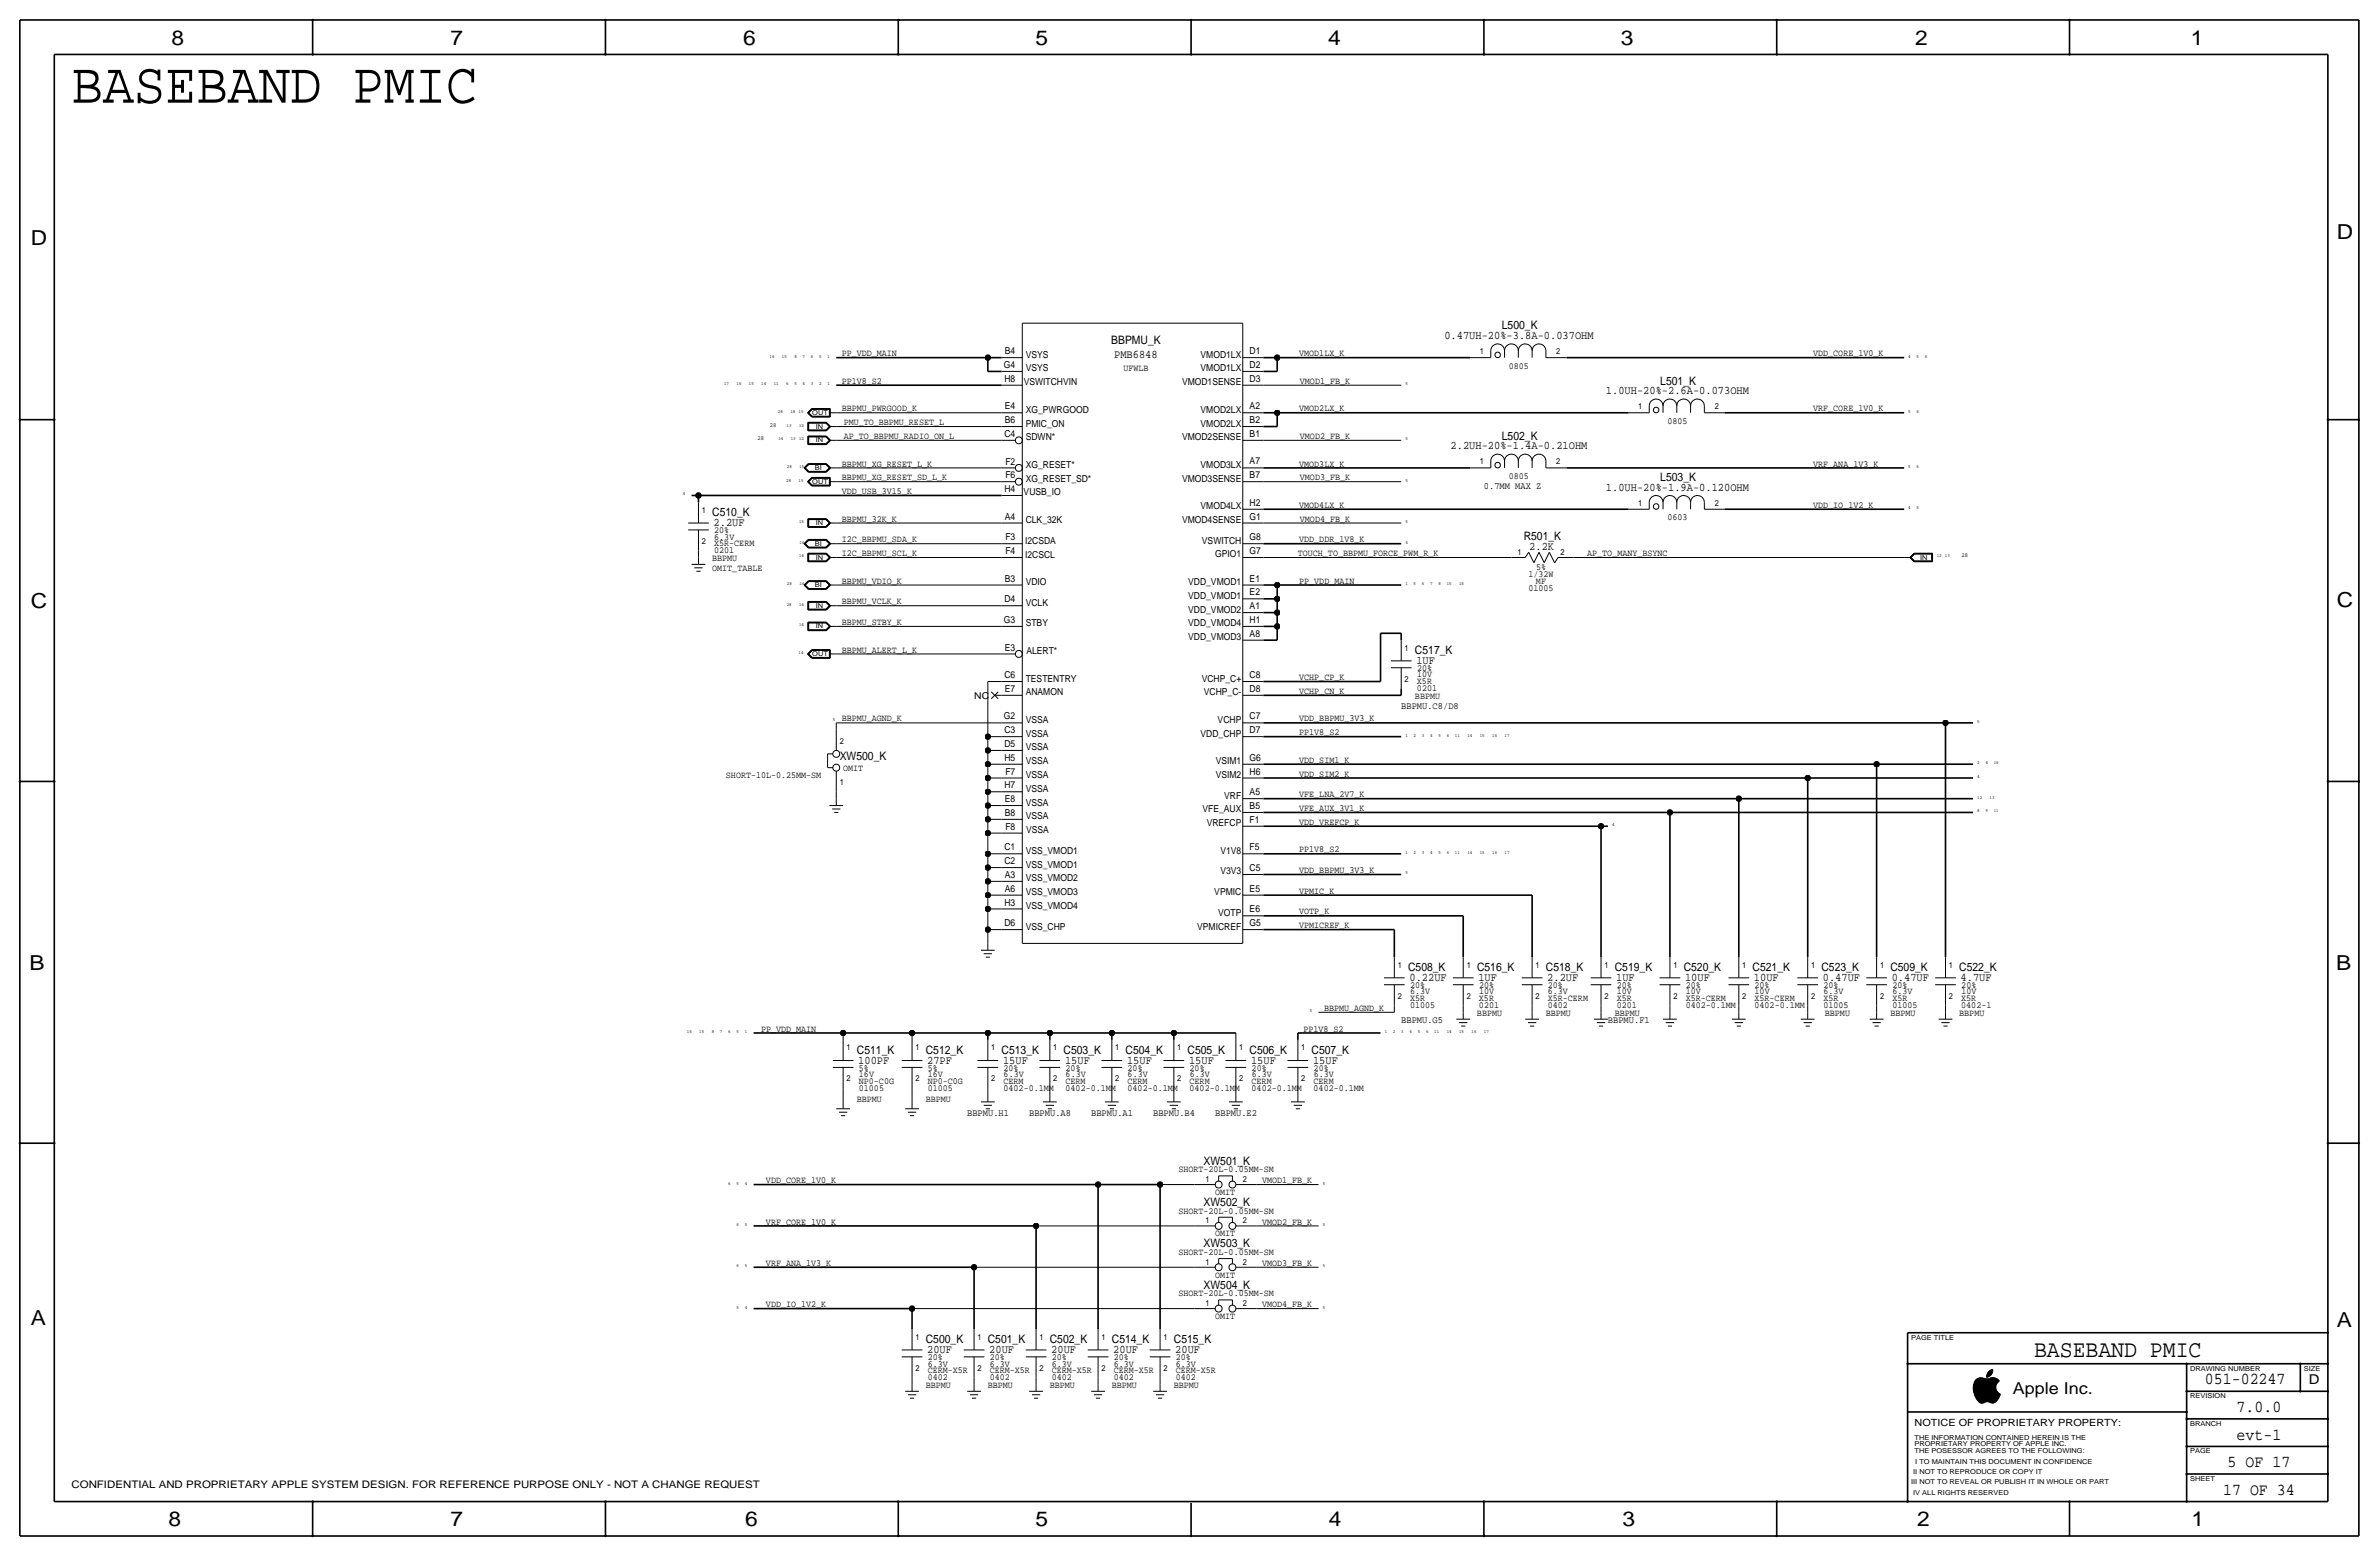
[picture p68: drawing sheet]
<svg xmlns="http://www.w3.org/2000/svg" width="877mm" height="574mm" viewBox="0 0 877 574" stroke-linecap="round" stroke-linejoin="round" font-family="sans-serif">
<defs><g id="words">
<text font-size="21.5" x="26.4" y="37.8">BASEBAND PMIC</text>
<text font-size="8.9" x="749.9" y="500.1">BASEBAND PMIC</text>
<g font-size="7.6">
<text x="63.2" y="16.5">8</text>
<text x="166.1" y="16.5">7</text>
<text x="274" y="16.5">6</text>
<text x="381.7" y="16.5">5</text>
<text x="489.7" y="16.5">4</text>
<text x="597.6" y="16.5">3</text>
<text x="706.1" y="16.5">2</text>
<text x="807.7" y="16.5">1</text>
<text x="861.5" y="88.1">D</text>
<text x="11.4" y="90.4">D</text>
<text x="11.4" y="224.3">C</text>
<text x="861.5" y="223.8">C</text>
<text x="10.8" y="357.6">B</text>
<text x="861.3" y="357.4">B</text>
<text x="11.3" y="488.4">A</text>
<text x="861.5" y="489.2">A</text>
<text x="62.2" y="562.6">8</text>
<text x="166" y="562.6">7</text>
<text x="274.8" y="562.6">6</text>
<text x="381.7" y="562.6">5</text>
<text x="489.9" y="562.6">4</text>
<text x="598.1" y="562.6">3</text>
<text x="706.8" y="562.6">2</text>
<text x="807.9" y="562.6">1</text>
</g>
<g font-size="6.2">
<text x="812.9" y="510.3">051-02247</text>
<text x="824.6" y="520.4">7.0.0</text>
<text x="824.6" y="530.6">evt-1</text>
<text x="821.3" y="540.8">5 OF 17</text>
<text x="819.6" y="550.9">17 OF 34</text>
</g>
<text font-size="6" x="742.1" y="513.9">Apple Inc.</text>
<text font-size="5" x="851.2" y="510.3">D</text>
<g font-size="4.3">
<text x="532.5" y="125">0.47UH-20%-3.8A-0.037OHM</text>
<text x="553.7" y="121.4">L500_K</text>
<text x="409.7" y="126.7">BBPMU_K</text>
<text x="410.8" y="131.8">PMB6848</text>
<text x="612.1" y="141.7">L501_K</text>
<text x="592.1" y="145.3">1.0UH-20%-2.6A-0.073OHM</text>
<text x="534.8" y="165.6">2.2UH-20%-1.4A-0.21OHM</text>
<text x="553.7" y="162.1">L502_K</text>
<text x="612.1" y="177.3">L503_K</text>
<text x="592.1" y="180.9">1.0UH-20%-1.9A-0.120OHM</text>
<text x="262.6" y="190.2">C510_K</text>
<text x="263.1" y="194.1">2.2UF</text>
<text x="561.7" y="199.1">R501_K</text>
<text x="563.8" y="202.7">2.2K</text>
<text x="521.7" y="241">C517_K</text>
<text x="522.2" y="244.9">1UF</text>
<text x="309.6" y="280.2">XW500_K</text>
<text x="519.1" y="357.9">C508_K</text>
<text x="544.5" y="357.9">C516_K</text>
<text x="569.9" y="357.9">C518_K</text>
<text x="595.3" y="357.9">C519_K</text>
<text x="620.7" y="357.9">C520_K</text>
<text x="646.1" y="357.9">C521_K</text>
<text x="671.5" y="357.9">C523_K</text>
<text x="696.9" y="357.9">C509_K</text>
<text x="722.3" y="357.9">C522_K</text>
<text x="519.6" y="361.7">0.22UF</text>
<text x="545" y="361.7">1UF</text>
<text x="570.4" y="361.7">2.2UF</text>
<text x="595.8" y="361.7">1UF</text>
<text x="621.2" y="361.7">10UF</text>
<text x="646.6" y="361.7">10UF</text>
<text x="672" y="361.7">0.47UF</text>
<text x="697.4" y="361.7">0.47UF</text>
<text x="722.8" y="361.7">4.7UF</text>
<text x="315.9" y="388.4">C511_K</text>
<text x="341.3" y="388.4">C512_K</text>
<text x="369.3" y="388.4">C513_K</text>
<text x="392.1" y="388.4">C503_K</text>
<text x="415" y="388.4">C504_K</text>
<text x="437.8" y="388.4">C505_K</text>
<text x="460.7" y="388.4">C506_K</text>
<text x="483.6" y="388.4">C507_K</text>
<text x="316.4" y="392.2">100PF</text>
<text x="341.8" y="392.2">27PF</text>
<text x="369.8" y="392.2">15UF</text>
<text x="392.6" y="392.2">15UF</text>
<text x="415.5" y="392.2">15UF</text>
<text x="438.4" y="392.2">15UF</text>
<text x="461.2" y="392.2">15UF</text>
<text x="484.1" y="392.2">15UF</text>
<text x="443.7" y="429.3">XW501_K</text>
<text x="443.7" y="444.5">XW502_K</text>
<text x="443.7" y="459.7">XW503_K</text>
<text x="443.7" y="475">XW504_K</text>
<text x="341.3" y="495">C500_K</text>
<text x="364.2" y="495">C501_K</text>
<text x="387" y="495">C502_K</text>
<text x="409.9" y="495">C514_K</text>
<text x="432.8" y="495">C515_K</text>
<text x="341.8" y="498.8">20UF</text>
<text x="364.7" y="498.9">20UF</text>
<text x="387.6" y="498.9">20UF</text>
<text x="410.4" y="498.9">20UF</text>
<text x="433.3" y="498.9">20UF</text>
</g>
<text font-size="3.8" x="26.4" y="548.4">CONFIDENTIAL AND PROPRIETARY APPLE SYSTEM DESIGN. FOR REFERENCE PURPOSE ONLY - NOT A CHANGE REQUEST</text>
<text font-size="3.7" x="705.8" y="525.5">NOTICE OF PROPRIETARY PROPERTY:</text>
<g font-size="3.6">
<text x="547.1" y="180.1">0.7MM MAX Z</text>
<text x="516.6" y="261.4">BBPMU.C8/D8</text>
<text x="516.6" y="376.9">BBPMU.G5</text>
<text x="592.8" y="376.9">BBPMU.F1</text>
<text x="356.6" y="411.2">BBPMU.H1</text>
<text x="379.4" y="411.2">BBPMU.A8</text>
<text x="402.3" y="411.2">BBPMU.A1</text>
<text x="425.1" y="411.2">BBPMU.B4</text>
<text x="448" y="411.2">BBPMU.E2</text>
</g>
<g font-size="3.5">
<text x="310.3" y="131.3">PP_VDD_MAIN</text>
<text x="370.5" y="130.6">B4</text>
<text x="378.2" y="131.8">VSYS</text>
<text x="442.6" y="131.8">VMOD1LX</text>
<text x="460.7" y="130.6">D1</text>
<text x="479" y="131.3">VMOD1LX_K</text>
<text x="668.5" y="131.3">VDD_CORE_1V0_K</text>
<text x="370.1" y="135.7">G4</text>
<text x="378.2" y="136.9">VSYS</text>
<text x="414.1" y="136.9">UFWLB</text>
<text x="442.6" y="136.9">VMOD1LX</text>
<text x="460.7" y="135.6">D2</text>
<text x="556.3" y="135.9">0805</text>
<text x="310.3" y="141.5">PP1V8_S2</text>
<text x="370.3" y="140.7">H8</text>
<text x="377.4" y="142">VSWITCHVIN</text>
<text x="435.8" y="142">VMOD1SENSE</text>
<text x="460.7" y="140.7">D3</text>
<text x="479.2" y="141.5">VMOD1_FB_K</text>
<text x="310.3" y="151.6">BBPMU_PWRGOOD_K</text>
<text x="370.5" y="156">B6</text>
<text x="370.5" y="150.9">E4</text>
<text x="378.2" y="152.2">XG_PWRGOOD</text>
<text x="442.6" y="152.1">VMOD2LX</text>
<text x="460.7" y="150.9">A2</text>
<text x="460.7" y="156">B2</text>
<text x="479" y="151.6">VMOD2LX_K</text>
<text x="668.5" y="151.6">VRF_CORE_1V0_K</text>
<text x="311" y="156.7">PMU_TO_BBPMU_RESET_L</text>
<text x="311" y="161.8">AP_TO_BBPMU_RADIO_ON_L</text>
<text x="370.3" y="161">C4</text>
<text x="378.2" y="157.2">PMIC_ON</text>
<text x="442.6" y="157.2">VMOD2LX</text>
<text x="460.7" y="161">B1</text>
<text x="479.2" y="161.8">VMOD2_FB_K</text>
<text x="614.7" y="156.2">0805</text>
<text x="378.2" y="162.3">SDWN*</text>
<text x="435.8" y="162.3">VMOD2SENSE</text>
<text x="310.3" y="172">BBPMU_XG_RESET_L_K</text>
<text x="370.7" y="171.2">F2</text>
<text x="378.2" y="172.5">XG_RESET*</text>
<text x="442.6" y="172.5">VMOD3LX</text>
<text x="460.7" y="171.2">A7</text>
<text x="479" y="172">VMOD3LX_K</text>
<text x="668.5" y="172">VRF_ANA_1V3_K</text>
<text x="310.3" y="177">BBPMU_XG_RESET_SD_L_K</text>
<text x="370.7" y="176.3">F6</text>
<text x="378.2" y="177.5">XG_RESET_SD*</text>
<text x="435.8" y="177.5">VMOD3SENSE</text>
<text x="460.7" y="176.3">B7</text>
<text x="479.2" y="177">VMOD3_FB_K</text>
<text x="556.3" y="176.5">0805</text>
<text x="310.3" y="182.1">VDD_USB_3V15_K</text>
<text x="370.3" y="181.4">H4</text>
<text x="377.4" y="182.6">VUSB_IO</text>
<text x="370.5" y="191.5">A4</text>
<text x="442.6" y="187.7">VMOD4LX</text>
<text x="460.7" y="186.4">H2</text>
<text x="460.7" y="191.5">G1</text>
<text x="479" y="187.2">VMOD4LX_K</text>
<text x="614.7" y="191.8">0603</text>
<text x="668.5" y="187.2">VDD_IO_1V2_K</text>
<text x="263.3" y="196.6">20%</text>
<text x="310.3" y="192.3">BBPMU_32K_K</text>
<text x="378.2" y="192.8">CLK_32K</text>
<text x="435.8" y="192.8">VMOD4SENSE</text>
<text x="479.2" y="192.3">VMOD4_FB_K</text>
<text x="263.3" y="201.4">X5R-CERM</text>
<text x="263.3" y="204">0201</text>
<text x="263.3" y="198.9">6.3V</text>
<text x="310.3" y="199.9">I2C_BBPMU_SDA_K</text>
<text x="370.7" y="199.1">F3</text>
<text x="377.9" y="200.4">I2CSDA</text>
<text x="443.1" y="200.4">VSWITCH</text>
<text x="460.7" y="199.2">G8</text>
<text x="479" y="199.9">VDD_DDR_1V8_K</text>
<text x="262.6" y="206.8">BBPMU</text>
<text x="310.3" y="205">I2C_BBPMU_SCL_K</text>
<text x="370.7" y="204.2">F4</text>
<text x="377.9" y="205.5">I2CSCL</text>
<text x="448" y="205.5">GPIO1</text>
<text x="460.7" y="204.2">G7</text>
<text x="478.5" y="205">TOUCH_TO_BBPMU_FORCE_PWM_R_K</text>
<text x="585.2" y="205">AP_TO_MANY_BSYNC</text>
<text x="262.6" y="210.6">OMIT_TABLE</text>
<text x="310.3" y="215.1">BBPMU_VDIO_K</text>
<text x="370.5" y="214.4">B3</text>
<text x="378.2" y="215.7">VDIO</text>
<text x="438" y="215.6">VDD_VMOD1</text>
<text x="460.7" y="214.4">E1</text>
<text x="479" y="215.1">PP_VDD_MAIN</text>
<text x="563.5" y="212.6">1/32W</text>
<text x="566.3" y="215.1">MF</text>
<text x="566.3" y="210.1">5%</text>
<text x="370.3" y="222">D4</text>
<text x="438" y="220.7">VDD_VMOD1</text>
<text x="460.7" y="219.5">E2</text>
<text x="563.5" y="217.7">01005</text>
<text x="310.3" y="222.8">BBPMU_VCLK_K</text>
<text x="378.2" y="223.3">VCLK</text>
<text x="438" y="225.8">VDD_VMOD2</text>
<text x="460.7" y="224.5">A1</text>
<text x="310.3" y="230.4">BBPMU_STBY_K</text>
<text x="370.1" y="229.6">G3</text>
<text x="378.2" y="230.9">STBY</text>
<text x="438" y="230.9">VDD_VMOD4</text>
<text x="460.7" y="229.6">H1</text>
<text x="370.5" y="239.8">E3</text>
<text x="438" y="236">VDD_VMOD3</text>
<text x="460.7" y="234.7">A8</text>
<text x="310.3" y="240.5">BBPMU_ALERT_L_K</text>
<text x="378.4" y="241.1">ALERT*</text>
<text x="370.3" y="249.9">C6</text>
<text x="378.2" y="251.2">TESTENTRY</text>
<text x="443" y="251.2">VCHP_C+</text>
<text x="460.7" y="249.9">C8</text>
<text x="479" y="250.7">VCHP_CP_K</text>
<text x="522.4" y="247.4">20%</text>
<text x="522.4" y="249.7">10V</text>
<text x="359.2" y="257.6">NC</text>
<text x="370.5" y="255">E7</text>
<text x="378.2" y="256.3">ANAMON</text>
<text x="443.8" y="256.3">VCHP_C-</text>
<text x="460.7" y="255">D8</text>
<text x="479" y="255.8">VCHP_CN_K</text>
<text x="521.7" y="257.6">BBPMU</text>
<text x="522.4" y="252.2">X5R</text>
<text x="522.4" y="254.8">0201</text>
<text x="310.3" y="265.9">BBPMU_AGND_K</text>
<text x="370.1" y="265.2">G2</text>
<text x="378.2" y="266.5">VSSA</text>
<text x="448.9" y="266.4">VCHP</text>
<text x="460.7" y="265.2">C7</text>
<text x="479" y="265.9">VDD_BBPMU_3V3_K</text>
<text x="370.3" y="270.3">C3</text>
<text x="370.3" y="275.3">D5</text>
<text x="378.2" y="271.5">VSSA</text>
<text x="442.6" y="271.5">VDD_CHP</text>
<text x="460.7" y="270.3">D7</text>
<text x="479" y="271">PP1V8_S2</text>
<text x="370.3" y="280.4">H5</text>
<text x="378.2" y="276.6">VSSA</text>
<text x="378.2" y="281.7">VSSA</text>
<text x="448.2" y="281.7">VSIM1</text>
<text x="460.7" y="280.4">G6</text>
<text x="479" y="281.2">VDD_SIM1_K</text>
<text x="267.6" y="286.8">SHORT-10L-0.25MM-SM</text>
<text x="310.8" y="284.2">OMIT</text>
<text x="370.7" y="285.5">F7</text>
<text x="378.2" y="286.8">VSSA</text>
<text x="448.2" y="286.8">VSIM2</text>
<text x="460.7" y="285.5">H6</text>
<text x="479" y="286.3">VDD_SIM2_K</text>
<text x="370.3" y="290.6">H7</text>
<text x="378.2" y="291.9">VSSA</text>
<text x="460.7" y="293.1">A5</text>
<text x="479" y="293.9">VFE_LNA_2V7_K</text>
<text x="370.5" y="295.7">E8</text>
<text x="378.2" y="296.9">VSSA</text>
<text x="443.3" y="299.5">VFE_AUX</text>
<text x="451.4" y="294.4">VRF</text>
<text x="460.7" y="298.2">B5</text>
<text x="479" y="299">VFE_AUX_3V1_K</text>
<text x="370.5" y="300.8">B8</text>
<text x="370.7" y="305.8">F8</text>
<text x="378.2" y="302">VSSA</text>
<text x="444.9" y="304.5">VREFCP</text>
<text x="460.7" y="303.3">F1</text>
<text x="479" y="304">VDD_VREFCP_K</text>
<text x="378.3" y="307.1">VSSA</text>
<text x="370.3" y="313.4">C1</text>
<text x="378.2" y="314.7">VSS_VMOD1</text>
<text x="449.9" y="314.7">V1V8</text>
<text x="460.7" y="313.4">F5</text>
<text x="479" y="314.2">PP1V8_S2</text>
<text x="370.3" y="318.5">C2</text>
<text x="370.5" y="323.6">A3</text>
<text x="378.2" y="319.8">VSS_VMOD1</text>
<text x="449.9" y="322.3">V3V3</text>
<text x="460.7" y="321.1">C5</text>
<text x="479" y="321.8">VDD_BBPMU_3V3_K</text>
<text x="370.5" y="328.7">A6</text>
<text x="378.2" y="330">VSS_VMOD3</text>
<text x="378.2" y="324.9">VSS_VMOD2</text>
<text x="447.7" y="329.9">VPMIC</text>
<text x="460.7" y="328.7">E5</text>
<text x="479" y="329.4">VPMIC_K</text>
<text x="370.3" y="333.8">H3</text>
<text x="378.2" y="335">VSS_VMOD4</text>
<text x="370.3" y="341.4">D6</text>
<text x="449.1" y="337.6">VOTP</text>
<text x="460.7" y="336.3">E6</text>
<text x="460.7" y="341.4">G5</text>
<text x="479" y="337.1">VOTP_K</text>
<text x="378.2" y="342.7">VSS_CHP</text>
<text x="441.4" y="342.7">VPMICREF</text>
<text x="479" y="342.1">VPMICREF_K</text>
<text x="519.9" y="364.2">20%</text>
<text x="545.3" y="364.2">20%</text>
<text x="570.7" y="364.2">20%</text>
<text x="596.1" y="364.2">20%</text>
<text x="621.5" y="364.2">20%</text>
<text x="646.9" y="364.2">20%</text>
<text x="672.3" y="364.2">20%</text>
<text x="697.7" y="364.2">20%</text>
<text x="723.1" y="364.2">20%</text>
<text x="519.8" y="369.1">X5R</text>
<text x="519.9" y="371.6">01005</text>
<text x="519.9" y="366.5">6.3V</text>
<text x="545.3" y="369.1">X5R</text>
<text x="545.3" y="371.6">0201</text>
<text x="545.3" y="366.5">10V</text>
<text x="570.7" y="369.1">X5R-CERM</text>
<text x="570.7" y="371.6">0402</text>
<text x="570.7" y="366.5">6.3V</text>
<text x="596.1" y="369.1">X5R</text>
<text x="596.1" y="371.6">0201</text>
<text x="596.1" y="366.5">10V</text>
<text x="621.5" y="369.1">X5R-CERM</text>
<text x="621.5" y="371.6">0402-0.1MM</text>
<text x="621.5" y="366.5">10V</text>
<text x="646.9" y="369.1">X5R-CERM</text>
<text x="646.9" y="371.6">0402-0.1MM</text>
<text x="646.9" y="366.5">10V</text>
<text x="672.3" y="369.1">X5R</text>
<text x="672.3" y="371.6">01005</text>
<text x="672.3" y="366.5">6.3V</text>
<text x="697.7" y="369.1">X5R</text>
<text x="697.7" y="371.6">01005</text>
<text x="697.7" y="366.5">6.3V</text>
<text x="723.1" y="369.1">X5R</text>
<text x="723.1" y="371.6">0402-1</text>
<text x="723.1" y="366.5">10V</text>
<text x="488.1" y="372.6">BBPMU_AGND_K</text>
<text x="544.5" y="374.4">BBPMU</text>
<text x="569.9" y="374.4">BBPMU</text>
<text x="595.3" y="374.4">BBPMU</text>
<text x="672.8" y="374.4">BBPMU</text>
<text x="696.9" y="374.4">BBPMU</text>
<text x="722.3" y="374.4">BBPMU</text>
<text x="280.6" y="380.2">PP_VDD_MAIN</text>
<text x="480.5" y="380.2">PP1V8_S2</text>
<text x="316.7" y="394.7">5%</text>
<text x="342.1" y="394.7">5%</text>
<text x="370" y="394.7">20%</text>
<text x="392.9" y="394.7">20%</text>
<text x="415.7" y="394.7">20%</text>
<text x="438.6" y="394.7">20%</text>
<text x="461.4" y="394.7">20%</text>
<text x="484.3" y="394.7">20%</text>
<text x="316.6" y="399.5">NP0-C0G</text>
<text x="316.7" y="397">16V</text>
<text x="342.1" y="399.5">NP0-C0G</text>
<text x="342.1" y="397">16V</text>
<text x="370" y="399.5">CERM</text>
<text x="370" y="397">6.3V</text>
<text x="392.9" y="399.5">CERM</text>
<text x="392.9" y="397">6.3V</text>
<text x="415.7" y="399.5">CERM</text>
<text x="415.7" y="397">6.3V</text>
<text x="438.6" y="399.5">CERM</text>
<text x="438.6" y="397">6.3V</text>
<text x="461.4" y="399.5">CERM</text>
<text x="461.5" y="397">6.3V</text>
<text x="484.3" y="399.5">CERM</text>
<text x="484.3" y="397">6.3V</text>
<text x="315.9" y="406.1">BBPMU</text>
<text x="316.7" y="402.1">01005</text>
<text x="341.3" y="406.1">BBPMU</text>
<text x="342.1" y="402.1">01005</text>
<text x="370" y="402.1">0402-0.1MM</text>
<text x="392.9" y="402.1">0402-0.1MM</text>
<text x="415.7" y="402.1">0402-0.1MM</text>
<text x="438.6" y="402.1">0402-0.1MM</text>
<text x="461.4" y="402.1">0402-0.1MM</text>
<text x="484.3" y="402.1">0402-0.1MM</text>
<text x="282.4" y="436.1">VDD_CORE_1V0_K</text>
<text x="434.5" y="432">SHORT-20L-0.05MM-SM</text>
<text x="465.3" y="436.1">VMOD1_FB_K</text>
<text x="448" y="440.4">OMIT</text>
<text x="434.5" y="447.3">SHORT-20L-0.05MM-SM</text>
<text x="282.4" y="451.4">VRF_CORE_1V0_K</text>
<text x="448" y="455.7">OMIT</text>
<text x="465.3" y="451.4">VMOD2_FB_K</text>
<text x="282.4" y="466.6">VRF_ANA_1V3_K</text>
<text x="434.5" y="462.5">SHORT-20L-0.05MM-SM</text>
<text x="465.3" y="466.6">VMOD3_FB_K</text>
<text x="448" y="470.9">OMIT</text>
<text x="434.5" y="477.8">SHORT-20L-0.05MM-SM</text>
<text x="282.4" y="481.8">VDD_IO_1V2_K</text>
<text x="465.3" y="481.8">VMOD4_FB_K</text>
<text x="448" y="486.2">OMIT</text>
<text x="342.1" y="501.4">20%</text>
<text x="342.1" y="503.7">6.3V</text>
<text x="364.9" y="501.4">20%</text>
<text x="364.9" y="503.7">6.3V</text>
<text x="387.8" y="501.4">20%</text>
<text x="387.8" y="503.7">6.3V</text>
<text x="410.6" y="501.4">20%</text>
<text x="410.7" y="503.7">6.3V</text>
<text x="433.5" y="501.4">20%</text>
<text x="433.5" y="503.7">6.3V</text>
<text x="342.1" y="506.2">CERM-X5R</text>
<text x="342.1" y="508.8">0402</text>
<text x="364.9" y="506.2">CERM-X5R</text>
<text x="364.9" y="508.8">0402</text>
<text x="387.8" y="506.2">CERM-X5R</text>
<text x="387.8" y="508.8">0402</text>
<text x="410.6" y="506.2">CERM-X5R</text>
<text x="410.6" y="508.8">0402</text>
<text x="433.5" y="506.2">CERM-X5R</text>
<text x="433.5" y="508.8">0402</text>
<text x="341.3" y="511.6">BBPMU</text>
<text x="364.2" y="511.6">BBPMU</text>
<text x="387" y="511.6">BBPMU</text>
<text x="409.9" y="511.6">BBPMU</text>
<text x="432.8" y="511.6">BBPMU</text>
</g>
<g font-size="3.1">
<text x="545.5" y="130.6">1</text>
<text x="573.7" y="130.6">2</text>
<text x="604" y="150.9">1</text>
<text x="632.2" y="150.9">2</text>
<text x="545.5" y="171.2">1</text>
<text x="573.7" y="171.2">2</text>
<text x="258.8" y="189">1</text>
<text x="604" y="186.4">1</text>
<text x="632.2" y="186.4">2</text>
<text x="258.8" y="200.4">2</text>
<text x="559.5" y="204.7">1</text>
<text x="575.3" y="204.7">2</text>
<text x="517.9" y="239.8">1</text>
<text x="517.9" y="251.2">2</text>
<text x="309.6" y="274.1">2</text>
<text x="309.6" y="289.3">1</text>
<text x="515.3" y="356.6">1</text>
<text x="540.7" y="356.6">1</text>
<text x="566.1" y="356.6">1</text>
<text x="591.5" y="356.6">1</text>
<text x="616.9" y="356.6">1</text>
<text x="642.3" y="356.6">1</text>
<text x="667.7" y="356.6">1</text>
<text x="693.1" y="356.6">1</text>
<text x="718.5" y="356.6">1</text>
<text x="515.3" y="368">2</text>
<text x="540.7" y="368">2</text>
<text x="566.1" y="368">2</text>
<text x="591.5" y="368">2</text>
<text x="616.9" y="368">2</text>
<text x="642.3" y="368">2</text>
<text x="667.7" y="368">2</text>
<text x="693.1" y="368">2</text>
<text x="718.5" y="368">2</text>
<text x="312.1" y="387.1">1</text>
<text x="337.5" y="387.1">1</text>
<text x="365.5" y="387.1">1</text>
<text x="388.3" y="387.1">1</text>
<text x="411.2" y="387.1">1</text>
<text x="434" y="387.1">1</text>
<text x="456.9" y="387.1">1</text>
<text x="479.8" y="387.1">1</text>
<text x="312.1" y="398.5">2</text>
<text x="337.5" y="398.5">2</text>
<text x="365.5" y="398.5">2</text>
<text x="388.3" y="398.5">2</text>
<text x="411.2" y="398.5">2</text>
<text x="434" y="398.5">2</text>
<text x="456.9" y="398.5">2</text>
<text x="479.8" y="398.5">2</text>
<text x="444.4" y="435.6">1</text>
<text x="458.2" y="435.6">2</text>
<text x="444.4" y="450.8">1</text>
<text x="458.2" y="450.8">2</text>
<text x="444.4" y="466.1">1</text>
<text x="458.2" y="466.1">2</text>
<text x="444.4" y="481.3">1</text>
<text x="458.2" y="481.3">2</text>
<text x="337.5" y="493.8">1</text>
<text x="360.4" y="493.8">1</text>
<text x="383.2" y="493.8">1</text>
<text x="406.1" y="493.8">1</text>
<text x="429" y="493.8">1</text>
<text x="337.5" y="505.2">2</text>
<text x="360.4" y="505.2">2</text>
<text x="383.2" y="505.2">2</text>
<text x="406.1" y="505.2">2</text>
<text x="429" y="505.2">2</text>
</g>
<g font-size="2.5">
<text x="299.5" y="152.9">OUT</text>
<text x="300.7" y="158">IN</text>
<text x="300.7" y="163.1">IN</text>
<text x="300.4" y="173.2">BI</text>
<text x="299.5" y="178.3">OUT</text>
<text x="300.7" y="193.5">IN</text>
<text x="300.4" y="201.2">BI</text>
<text x="300.7" y="206.2">IN</text>
<text x="707.9" y="206.2">IN</text>
<text x="300.4" y="216.4">BI</text>
<text x="300.7" y="224">IN</text>
<text x="300.7" y="231.6">IN</text>
<text x="299.5" y="241.8">OUT</text>
<text x="704.5" y="493.8">PAGE TITLE</text>
<text x="807.4" y="505.2">DRAWING NUMBER</text>
<text x="849.3" y="505.2">SIZE</text>
<text x="807.4" y="515.4">REVISION</text>
<text x="807.4" y="525.5">BRANCH</text>
<text x="705.8" y="533.1">PROPRIETARY PROPERTY OF APPLE INC.</text>
<text x="705.8" y="530.6">THE INFORMATION CONTAINED HEREIN IS THE</text>
<text x="705.8" y="535.7">THE POSESSOR AGREES TO THE FOLLOWING:</text>
<text x="706.1" y="539.5">I TO MAINTAIN THIS DOCUMENT IN CONFIDENCE</text>
<text x="807.4" y="535.7">PAGE</text>
<text x="705.3" y="543.3">II NOT TO REPRODUCE OR COPY IT</text>
<text x="807.4" y="545.8">SHEET</text>
<text x="704.5" y="547.1">III NOT TO REVEAL OR PUBLISH IT IN WHOLE OR PART</text>
<text x="705.3" y="550.9">IV ALL RIGHTS RESERVED</text>
</g>
<g font-size="2.3">
<text x="283.9" y="157.2">28</text>
<text x="279.3" y="162.3">28</text>
<text x="723.1" y="205.5">28</text>
</g>
<g font-size="1.7">
<text x="283.7" y="131.8">16</text>
<text x="288.3" y="131.8">15</text>
<text x="292.9" y="131.8">8</text>
<text x="295.9" y="131.8">7</text>
<text x="299" y="131.8">6</text>
<text x="302" y="131.8">5</text>
<text x="305.1" y="131.8">1</text>
<text x="703.5" y="131.8">4</text>
<text x="706.6" y="131.8">5</text>
<text x="709.6" y="131.8">6</text>
<text x="267" y="142">17</text>
<text x="271.5" y="142">16</text>
<text x="276.1" y="142">15</text>
<text x="280.7" y="142">14</text>
<text x="285.2" y="142">11</text>
<text x="289.8" y="142">6</text>
<text x="292.9" y="142">5</text>
<text x="295.9" y="142">4</text>
<text x="299" y="142">3</text>
<text x="302" y="142">2</text>
<text x="305" y="142">1</text>
<text x="518.1" y="142">5</text>
<text x="286.8" y="152.1">28</text>
<text x="291.4" y="152.1">18 15</text>
<text x="703.5" y="152.1">5</text>
<text x="706.6" y="152.1">6</text>
<text x="290" y="157.2">13</text>
<text x="294.6" y="157.2">12</text>
<text x="287" y="162.3">14</text>
<text x="291.5" y="162.3">13 12</text>
<text x="518.1" y="162.3">5</text>
<text x="290.1" y="172.5">28</text>
<text x="294.7" y="172.5">15</text>
<text x="703.5" y="172.5">5</text>
<text x="706.6" y="172.5">6</text>
<text x="289.9" y="177.5">28</text>
<text x="294.4" y="177.5">15</text>
<text x="518.1" y="177.5">5</text>
<text x="251.7" y="182.6">4</text>
<text x="703.5" y="187.7">4</text>
<text x="706.6" y="187.7">5</text>
<text x="294.6" y="192.8">15</text>
<text x="518.1" y="192.8">5</text>
<text x="294.7" y="200.4">14</text>
<text x="518.1" y="200.4">4</text>
<text x="294.6" y="205.5">14</text>
<text x="714" y="205.5">12 13</text>
<text x="290.1" y="215.6">28</text>
<text x="294.7" y="215.6">14</text>
<text x="518.1" y="215.6">1</text>
<text x="521.2" y="215.6">5</text>
<text x="524.2" y="215.6">6</text>
<text x="527.3" y="215.6">7</text>
<text x="530.3" y="215.6">8</text>
<text x="533.4" y="215.6">15</text>
<text x="537.9" y="215.6">16</text>
<text x="290" y="223.3">28</text>
<text x="294.6" y="223.3">14</text>
<text x="294.6" y="230.9">14</text>
<text x="294.4" y="241">14</text>
<text x="307.1" y="265.9">5</text>
<text x="728.9" y="266.4">5</text>
<text x="518.1" y="271.5">1</text>
<text x="521.2" y="271.5">2</text>
<text x="524.2" y="271.5">3</text>
<text x="527.3" y="271.5">4</text>
<text x="530.3" y="271.5">5</text>
<text x="533.4" y="271.5">6</text>
<text x="536.4" y="271.5">11</text>
<text x="541" y="271.5">14</text>
<text x="545.5" y="271.5">15</text>
<text x="550.1" y="271.5">16</text>
<text x="554.7" y="271.5">17</text>
<text x="728.9" y="281.7">2</text>
<text x="732" y="281.7">4</text>
<text x="735" y="281.7">16</text>
<text x="728.9" y="286.8">4</text>
<text x="728.9" y="294.4">12</text>
<text x="728.9" y="299.5">8</text>
<text x="732" y="299.5">9</text>
<text x="733.5" y="294.4">13</text>
<text x="735" y="299.5">11</text>
<text x="594.3" y="304.5">4</text>
<text x="518.1" y="314.7">1</text>
<text x="521.2" y="314.7">2</text>
<text x="524.2" y="314.7">3</text>
<text x="527.3" y="314.7">4</text>
<text x="530.3" y="314.7">5</text>
<text x="533.4" y="314.7">6</text>
<text x="536.4" y="314.7">11</text>
<text x="541" y="314.7">14</text>
<text x="545.5" y="314.7">15</text>
<text x="550.1" y="314.7">16</text>
<text x="554.7" y="314.7">17</text>
<text x="518.1" y="322.3">5</text>
<text x="482.9" y="373.1">5</text>
<text x="253.2" y="380.7">16</text>
<text x="257.8" y="380.7">15</text>
<text x="262.4" y="380.7">8</text>
<text x="265.4" y="380.7">7</text>
<text x="268.5" y="380.7">6</text>
<text x="271.5" y="380.7">5</text>
<text x="274.6" y="380.7">1</text>
<text x="510.5" y="380.7">1</text>
<text x="513.5" y="380.7">2</text>
<text x="516.6" y="380.7">3</text>
<text x="519.6" y="380.7">4</text>
<text x="522.7" y="380.7">5</text>
<text x="525.7" y="380.7">6</text>
<text x="528.8" y="380.7">11</text>
<text x="533.4" y="380.7">14</text>
<text x="537.9" y="380.7">15</text>
<text x="542.5" y="380.7">16</text>
<text x="547.1" y="380.7">17</text>
<text x="268.5" y="436.6">6</text>
<text x="271.5" y="436.6">5</text>
<text x="274.6" y="436.6">4</text>
<text x="487.6" y="436.6">5</text>
<text x="271.5" y="451.9">6</text>
<text x="274.6" y="451.9">5</text>
<text x="487.6" y="451.9">5</text>
<text x="271.5" y="467.1">6</text>
<text x="274.6" y="467.1">5</text>
<text x="487.6" y="467.1">5</text>
<text x="271.5" y="482.3">5</text>
<text x="274.6" y="482.3">4</text>
<text x="487.6" y="482.3">5</text>
</g>
</g></defs>
<g fill="none" stroke="#000" stroke-width=".6" stroke-linecap="butt">
<path d="M7.3 7.4v558.8zM7.3 7.4h862.3zM115.3 7.4v12.7zM223.2 7.4v12.7zM331.2 7.4v12.7zM439.1 7.4v12.7zM547.1 7.4v12.7zM655 7.4v12.7zM763 7.4v12.7zM869.6 7.4v558.8zM20 20.1v533.4zM20 20.1h838.2z"/>
<path d="M858.2 20.1v533.4zM308.3 131.8h55.9zM364.2 131.8v5.1zM364.2 131.8h5.1zM364.2 136.9h5.1zM465.8 131.8h5.1zM465.8 136.9h5.1zM470.9 131.8v5.1zM470.9 131.8h71.1zM577.5 131.8h124.5zM7.3 154.7h12.7zM308.3 142h61z"/>
<path d="M465.8 152.1h5.1zM465.8 157.2h5.1zM470.9 152.1h129.5zM470.9 152.1v5.1zM636 152.1h66zM858.2 154.7h11.4zM465.8 172.5h76.2zM577.5 172.5h124.5zM255 182.6h2.5zM257.5 182.6h111.8zM257.5 182.6v2.6zM465.8 187.7h134.6z"/>
<path d="M636 187.7h66zM465.8 215.6h5.1zM465.8 200.4h50.8zM470.9 215.6v5.1zM470.9 215.6h45.7zM465.8 220.7h5.1zM465.8 225.8h5.1zM465.8 230.9h5.1zM465.8 236h5.1zM470.9 220.7v5.1zM470.9 225.8v5.1zM470.9 230.9v5.1z"/>
<path d="M509 233.4v17.8zM509 233.4h7.6zM516.6 233.4v2.6zM465.8 251.2h43.2zM465.8 256.3h50.8zM516.6 253.7v2.6zM465.8 271.5h50.8zM465.8 266.4h251.4zM717.2 266.4v86.4zM717.2 266.4h10.2zM7.3 288h12.7zM465.8 286.8h200.6z"/>
<path d="M465.8 294.4h175.2zM465.8 299.5h149.8zM465.8 281.7h226zM615.6 299.5v53.3zM615.6 299.5h111.8zM641 294.4v58.4zM641 294.4h86.4zM666.4 286.8v66zM666.4 286.8h61zM691.8 281.7v71.1zM691.8 281.7h35.6zM858.2 288h11.4z"/>
<path d="M465.8 314.7h50.8zM465.8 304.5h124.4zM590.2 304.5v48.3zM590.2 304.5h2.6zM465.8 322.3h50.8zM465.8 337.6h73.6zM465.8 329.9h99zM539.4 337.6v15.2zM564.8 329.9v22.9zM465.8 342.6h48.2zM514 342.6v10.2zM277.8 380.7h33z"/>
<path d="M310.8 380.7h25.4zM336.2 380.7h28zM364.2 380.7h22.8zM364.2 380.7v2.6zM387 380.7v2.6zM387 380.7h22.9zM409.9 380.7h22.9zM409.9 380.7v2.6zM432.8 380.7v2.6zM432.8 380.7h22.8zM478.5 380.7h30.5zM478.5 380.7v2.6z"/>
<path d="M7.3 421.4h12.7zM277.8 436.6h127zM404.8 436.6h22.9zM404.8 436.6v53.4zM427.7 436.6v53.4zM858.2 421.4h11.4zM277.8 451.9h104.2zM382 451.9v38.1zM277.8 467.1h81.3zM359.1 467.1v22.9zM277.8 482.3h58.4zM336.2 482.3v7.7z"/>
<path d="M703.3 491.2v62.3zM703.3 491.2h154.9zM703.3 502.7h154.9zM806.1 502.7v50.8zM806.1 512.8h52.1zM848.1 502.7v10.1zM703.3 520.4h102.8zM806.1 533.1h52.1zM806.1 523h52.1zM20 553.5h838.2zM115.3 553.5v12.7zM223.2 553.5v12.7z"/>
<path d="M331.2 553.5v12.7zM439.1 554v12.2zM547.1 553.5v12.7zM655 553.5v12.7zM763 553.5v12.7zM806.1 543.3h52.1zM7.3 566.2h862.3z"/>
</g>
<g fill="none" stroke="#000" stroke-width=".37">
<path d="M376.9 119.1h81.3zM376.9 119.1v228.6zM458.2 119.1v228.6zM369.3 136.9h7.6zM369.3 131.8h7.6zM458.2 136.9h7.6zM458.2 131.8h7.6zM542 131.8h7.6zM549.6 129.3v2.5zM549.6 129.3a2.54 2.54 0 0 1 2.5-2.5 2.54 2.54 0 0 1 2.6 2.5 2.54 2.54 0 0 1 2.5-2.5 2.54 2.54 0 0 1 2.6 2.5 2.54 2.54 0 0 1 2.5-2.5 2.54 2.54 0 0 1 2.5 2.5 2.54 2.54 0 0 1 2.6-2.5 2.54 2.54 0 0 1 2.5 2.5M554.7 129.3v2.5zM559.8 129.3v2.5z"/>
<path d="M564.8 129.3v2.5zM569.9 131.8h7.6zM569.9 129.3v2.5zM297.7 152.1l1.6 1.6zM297.7 152.1l1.6-1.5zM297.8 155.7v3.1zM297.8 158.8h6.8zM297.8 152.1l1.5-1.4zM297.8 155.7h6.8zM297.8 152.1l1.5 1.5zM297.9 155.8v2.9zM297.9 158.7h6.7z"/>
<path d="M297.9 155.8h6.7zM298 152.1l1.4-1.3zM298 152.1l1.4 1.4zM298 155.9v2.7zM298 158.6h6.5zM298 155.9h6.5zM298.1 156h6.4zM298.1 156v2.5zM298.1 158.5h6.4zM298.1 152.1l1.3-1.2zM298.1 152.1l1.3 1.3zM299.3 153.7h6.8z"/>
<path d="M299.3 150.6h6.8zM299.3 150.7h6.7zM299.3 153.6h6.7zM299.4 150.8h6.5zM299.4 153.5h6.5zM299.4 153.4h6.4zM299.4 150.9h6.4zM304.5 158.5l1.3-1.3zM304.5 156l1.3 1.2zM304.5 158.6l1.4-1.4zM304.5 155.9l1.4 1.3zM304.6 155.8l1.5 1.4z"/>
<path d="M304.6 158.7l1.5-1.5zM304.6 155.7l1.6 1.5zM304.6 158.8l1.6-1.6zM305.8 157.2h2.5zM305.8 152.1h2.5zM305.8 150.9v2.5zM305.9 150.8v2.7zM306 150.7v2.9zM306.1 150.6v3.1zM308.3 152.1h61zM308.3 157.2h61zM369.3 142h7.6z"/>
<path d="M369.3 157.2h7.6zM369.3 152.1h7.6zM458.2 157.2h7.6zM458.2 152.1h7.6zM458.2 142h7.6zM465.8 142h50.8zM600.4 152.1h7.6zM608 149.6v2.5zM608 149.6a2.54 2.54 0 0 1 2.6-2.5 2.54 2.54 0 0 1 2.5 2.5 2.54 2.54 0 0 1 2.5-2.5 2.54 2.54 0 0 1 2.6 2.5 2.54 2.54 0 0 1 2.5-2.5 2.54 2.54 0 0 1 2.6 2.5 2.54 2.54 0 0 1 2.5-2.5 2.54 2.54 0 0 1 2.5 2.5M613.1 149.6v2.5zM618.2 149.6v2.5zM623.3 149.6v2.5z"/>
<path d="M628.3 152.1h7.7zM628.3 149.6v2.5zM296.4 172.5l1.6 1.5zM296.4 172.5l1.6-1.6zM296.6 172.5l1.4-1.5zM296.6 172.5l1.4 1.4zM296.7 172.5l1.4-1.4zM296.7 172.5l1.4 1.3zM296.9 172.5l1.2 1.2zM296.9 172.5l1.2-1.3zM297.7 177.5l1.6 1.6zM297.7 177.5l1.6-1.5z"/>
<path d="M297.8 160.7v3.2zM297.8 163.9h6.8zM297.8 177.5l1.5-1.4zM297.8 160.7h6.8zM297.8 177.5l1.5 1.5zM297.9 160.8v3zM297.9 163.8h6.7zM297.9 160.8h6.7zM298 170.9h6.6zM298 177.5l1.4-1.3zM298 177.5l1.4 1.4zM298 174h6.6z"/>
<path d="M298 173.9h6.6zM298 171h6.6zM298 160.9v2.8zM298 163.7h6.5zM298 160.9h6.5zM298.1 171.1h6.4zM298.1 173.8h6.4zM298.1 173.7h6.4zM298.1 161h6.4zM298.1 171.2h6.4zM298.1 161v2.6zM298.1 163.6h6.4z"/>
<path d="M298.1 177.5l1.3-1.2zM298.1 177.5l1.3 1.3zM299.3 179.1h6.8zM299.3 176h6.8zM299.3 176.1h6.7zM299.3 179h6.7zM299.4 176.2h6.5zM299.4 178.9h6.5zM299.4 178.8h6.4zM299.4 176.3h6.4zM304.5 173.7l1.3-1.2zM304.5 171.2l1.3 1.3z"/>
<path d="M304.5 161l1.3 1.3zM304.5 173.8l1.4-1.3zM304.5 163.7l1.4-1.4zM304.5 171.1l1.4 1.4zM304.5 160.9l1.4 1.4zM304.6 171l1.5 1.5zM304.6 160.8l1.5 1.5zM304.6 173.9l1.5-1.4zM304.6 163.8l1.5-1.5zM304.6 170.9l1.6 1.6zM304.6 160.7l1.6 1.6zM304.6 174l1.6-1.5z"/>
<path d="M304.6 163.9l1.6-1.6zM305.8 172.5h2.5zM305.8 162.3h2.5zM305.8 177.5h2.5zM305.8 162.3l-1.3 1.3zM305.8 176.3v2.5zM305.9 176.2v2.7zM306 176.1v2.9zM306.1 176v3.1zM308.3 162.3h61zM308.3 172.5h61zM308.3 177.5h61z"/>
<path d="M369.3 177.5h5zM369.3 172.5h5zM369.3 162.3h5zM458.2 177.5h7.6zM458.2 172.5h7.6zM458.2 162.3h7.6zM465.8 162.3h50.8zM465.8 177.5h50.8zM542 172.5h7.6zM549.6 169.9v2.6zM549.6 169.9a2.54 2.54 0 0 1 2.5-2.5 2.54 2.54 0 0 1 2.6 2.5 2.54 2.54 0 0 1 2.5-2.5 2.54 2.54 0 0 1 2.6 2.5 2.54 2.54 0 0 1 2.5-2.5 2.54 2.54 0 0 1 2.5 2.5 2.54 2.54 0 0 1 2.6-2.5 2.54 2.54 0 0 1 2.5 2.5M554.7 169.9v2.6z"/>
<path d="M559.8 169.9v2.6zM564.8 169.9v2.6zM569.9 172.5h7.6zM569.9 169.9v2.6zM253.7 192.8h7.6zM253.7 195.3h7.6zM257.5 185.2v7.6zM257.5 195.3v7.6zM297.8 191.2v3.2zM297.8 194.4h6.8zM297.8 191.2h6.8zM297.9 191.3v3z"/>
<path d="M297.9 194.3h6.7zM297.9 191.3h6.7zM298 198.8h6.6zM298 191.4v2.8zM298 194.2h6.5zM298 198.9h6.6zM298 191.4h6.5zM298.1 199h6.4zM298.1 191.5h6.4zM298.1 191.5v2.6zM298.1 194.1h6.4zM298.1 199.1h6.4z"/>
<path d="M298.1 199.1l-1.2 1.3zM304.5 194.1l1.3-1.3zM304.5 191.5l1.3 1.3zM304.5 199.1l1.3 1.3zM304.5 194.2l1.4-1.4zM304.5 191.4l1.4 1.4zM304.5 199l1.4 1.4zM304.6 191.3l1.5 1.5zM304.6 198.9l1.5 1.5zM304.6 194.3l1.5-1.5zM304.6 191.2l1.6 1.6zM304.6 198.8l1.6 1.6z"/>
<path d="M304.6 194.4l1.6-1.6zM305.8 192.8h2.5zM308.3 192.8h61zM369.3 192.8h7.6zM369.3 182.6h7.6zM458.2 187.7h7.6zM458.2 192.8h7.6zM465.8 192.8h50.8zM600.4 187.7h7.6zM608 185.2v2.5zM608 185.2a2.54 2.54 0 0 1 2.6-2.6 2.54 2.54 0 0 1 2.5 2.6 2.54 2.54 0 0 1 2.5-2.6 2.54 2.54 0 0 1 2.6 2.6 2.54 2.54 0 0 1 2.5-2.6 2.54 2.54 0 0 1 2.6 2.6 2.54 2.54 0 0 1 2.5-2.6 2.54 2.54 0 0 1 2.5 2.6M613.1 185.2v2.5z"/>
<path d="M618.2 185.2v2.5zM623.3 185.2v2.5zM628.3 187.7h7.7zM628.3 185.2v2.5zM255 208h5zM256 209.3h3zM256.7 210.6h1.6zM257.5 202.9v2.6zM257.5 205.5v2.5zM296.4 215.6l1.6 1.6zM296.4 200.4l1.6 1.6zM296.4 215.6l1.6-1.5z"/>
<path d="M296.4 200.4l1.6-1.6zM296.6 215.6l1.4-1.4zM296.6 200.4l1.4-1.5zM296.6 215.6l1.4 1.5zM296.6 200.4l1.4 1.5zM296.7 215.6l1.4-1.3zM296.7 200.4l1.4-1.4zM296.7 215.6l1.4 1.4zM296.7 200.4l1.4 1.4zM296.9 215.6l1.2 1.3zM296.9 200.4l1.2 1.3zM296.9 215.6l1.2-1.2z"/>
<path d="M297.8 203.9v3.2zM297.8 207.1h6.8zM297.8 203.9h6.8zM297.9 204v3zM297.9 207h6.7zM297.9 204h6.7zM298 214.1h6.6zM298 217.2h6.6zM298 202h6.6zM298 217.1h6.6zM298 201.9h6.6zM298 214.2h6.6z"/>
<path d="M298 204.1v2.8zM298 206.9h6.5zM298 204.1h6.5zM298.1 214.3h6.4zM298.1 217h6.4zM298.1 201.8h6.4zM298.1 216.9h6.4zM298.1 204.2h6.4zM298.1 201.7h6.4zM298.1 214.4h6.4zM298.1 204.2v2.6zM298.1 206.8h6.4z"/>
<path d="M304.5 214.4l1.3 1.2zM304.5 204.2l1.3 1.3zM304.5 217l1.4-1.4zM304.5 206.9l1.4-1.4zM304.5 201.8l1.4-1.4zM304.5 214.3l1.4 1.3zM304.5 204.1l1.4 1.4zM304.6 214.2l1.5 1.4zM304.6 204l1.5 1.5zM304.6 217.1l1.5-1.5zM304.6 207l1.5-1.5zM304.6 201.9l1.5-1.5z"/>
<path d="M304.6 214.1l1.6 1.5zM304.6 203.9l1.6 1.6zM304.6 217.2l1.6-1.6zM304.6 207.1l1.6-1.6zM304.6 202l1.6-1.6zM305.8 215.6h2.5zM305.8 205.5h2.5zM305.8 200.4h2.5zM305.8 215.6l-1.3 1.3zM305.8 205.5l-1.3 1.3zM305.8 200.4l-1.3 1.3zM308.3 200.4h61z"/>
<path d="M308.3 205.5h61zM308.3 215.6h61zM369.3 215.6h7.6zM369.3 205.5h7.6zM369.3 200.4h7.6zM458.2 205.5h7.6zM458.2 215.6h7.6zM458.2 200.4h7.6zM465.8 205.5h91.4zM557.2 205.5h5.1zM563.6 203.6l1.9 3.8zM563.6 203.6l-1.3 1.9z"/>
<path d="M567.4 203.6l-1.9 3.8zM567.4 203.6l1.9 3.8zM571.2 203.6l-1.9 3.8zM571.2 203.6l1.9 3.8zM574.4 205.5h5.7zM574.4 205.5l-1.3 2zM580.1 205.5h121.9zM702 205.5h2.5zM704.1 205.5l1.6 1.6zM704.1 205.5l1.6-1.6zM704.2 205.5l1.5-1.5zM704.2 205.5l1.5 1.5z"/>
<path d="M704.4 205.5l1.4-1.4zM704.4 205.5l1.4 1.4zM704.5 205.5l1.3 1.3zM704.5 205.5l1.3-1.3zM705.7 203.9h6.8zM705.7 207.1h6.8zM705.7 204h6.7zM705.7 207h6.7zM705.8 204.1h6.5zM705.8 206.9h6.5zM705.8 204.2h6.4zM705.8 206.8h6.4z"/>
<path d="M712.2 204.2v2.6zM712.3 204.1v2.8zM712.4 204v3zM712.5 203.9v3.2zM297.8 221.7v3.1zM297.8 224.8h6.8zM297.8 229.3v3.2zM297.8 232.5h6.8zM297.8 221.7h6.8zM297.8 229.3h6.8zM297.9 221.8v2.9zM297.9 224.7h6.7z"/>
<path d="M297.9 229.4v3zM297.9 232.4h6.7zM297.9 221.8h6.7zM297.9 229.4h6.7zM298 221.9v2.7zM298 224.6h6.5zM298 229.5v2.8zM298 232.3h6.5zM298 221.9h6.5zM298 229.5h6.5zM298.1 222h6.4zM298.1 229.6h6.4z"/>
<path d="M298.1 222v2.5zM298.1 224.5h6.4zM298.1 229.6v2.6zM298.1 232.2h6.4zM299.3 239.5h6.8zM299.3 239.6h6.7zM299.4 239.7h6.5zM299.4 239.8h6.4zM304.5 232.2l1.3-1.3zM304.5 222l1.3 1.3zM304.5 229.6l1.3 1.3zM304.5 224.6l1.4-1.3z"/>
<path d="M304.5 232.3l1.4-1.4zM304.5 221.9l1.4 1.4zM304.5 229.5l1.4 1.4zM304.6 221.8l1.5 1.5zM304.6 229.4l1.5 1.5zM304.6 224.7l1.5-1.4zM304.6 232.4l1.5-1.5zM304.6 221.7l1.6 1.6zM304.6 229.3l1.6 1.6zM304.6 224.8l1.6-1.5zM304.6 232.5l1.6-1.6zM305.8 223.3h2.5z"/>
<path d="M305.8 230.9h2.5zM305.8 223.3l-1.3 1.2zM305.8 239.8v2.5zM305.9 239.7v2.7zM306 239.6v2.9zM306.1 239.5v3.1zM308.3 230.9h61zM308.3 223.3h61zM369.3 223.3h7.6zM369.3 230.9h7.6zM458.2 220.7h7.6zM458.2 225.8h7.6z"/>
<path d="M458.2 230.9h7.6zM458.2 236h7.6zM516.6 236v7.6zM297.7 241l1.6 1.6zM297.7 241l1.6-1.5zM297.8 241l1.5-1.4zM297.8 241l1.5 1.5zM298 241l1.4-1.3zM298 241l1.4 1.4zM298.1 241l1.3-1.2zM298.1 241l1.3 1.3zM299.3 242.6h6.8z"/>
<path d="M299.3 242.5h6.7zM299.4 242.4h6.5zM299.4 242.3h6.4zM305.8 241h2.5zM308.3 241h61zM364.2 251.2h5.1zM364.2 251.2v20.3zM365.5 257.6l2.5-2.6zM365.5 255l2.5 2.6zM366.7 256.3h2.6zM369.3 241h5zM369.3 256.3h7.6z"/>
<path d="M369.3 251.2h7.6zM458.2 251.2h7.6zM458.2 256.3h7.6zM512.8 246.1h7.6zM512.8 243.6h7.6zM516.6 246.1v7.6zM305.1 277.9h1.9zM305.1 277.9v5.1zM308.3 266.4h61zM308.3 266.4v2.6zM308.3 269v7.6zM364.2 271.5h5.1z"/>
<path d="M364.2 271.5v5.1zM364.2 276.6h5.1zM364.2 276.6v5.1zM369.3 271.5h7.6zM369.3 266.4h7.6zM369.3 276.6h7.6zM458.2 271.5h7.6zM458.2 266.4h7.6zM305.1 283h1.9zM305.8 296.9h5zM306.8 298.2h3zM307.5 299.5h1.6z"/>
<path d="M308.3 291.8v2.6zM308.3 294.4v2.5zM308.3 284.2v7.6zM364.2 281.7h5.1zM364.2 281.7v5.1zM364.2 286.8h5.1zM364.2 286.8v5zM364.2 291.8h5.1zM364.2 291.8v5.1zM364.2 296.9h5.1zM364.2 296.9v5.1zM369.3 281.7h7.6z"/>
<path d="M369.3 286.8h7.6zM369.3 291.8h7.6zM369.3 296.9h7.6zM458.2 299.5h7.6zM458.2 281.7h7.6zM458.2 294.4h7.6zM458.2 286.8h7.6zM364.2 302h5.1zM364.2 302v5.1zM364.2 307.1h5.1zM364.2 307.1v7.6zM364.2 314.7h5.1z"/>
<path d="M364.2 314.7v5.1zM364.2 319.8h5.1zM364.2 319.8v5.1zM369.3 302h7.6zM369.3 319.8h7.6zM369.3 314.7h7.6zM369.3 307.1h7.6zM458.2 314.7h7.6zM458.2 304.5h7.6zM364.2 324.9h5.1zM364.2 324.9v5zM364.2 329.9h5.1z"/>
<path d="M364.2 329.9v5.1zM364.2 335h5.1zM364.2 335v7.6zM369.3 329.9h7.6zM369.3 324.9h7.6zM369.3 335h7.6zM458.2 322.3h7.6zM458.2 329.9h7.6zM458.2 337.6h7.6zM361.6 350.3h5.1zM362.7 351.5h3zM363.4 352.8h1.5z"/>
<path d="M364.2 342.6h5.1zM364.2 342.6v5.1zM364.2 347.7v2.6zM369.3 342.6h7.6zM376.9 347.7h81.3zM458.2 342.6h7.6zM514 352.8v7.6zM539.4 352.8v7.6zM564.8 352.8v7.6zM590.2 352.8v7.6zM615.6 352.8v7.6zM641 352.8v7.6z"/>
<path d="M666.4 352.8v7.6zM691.8 352.8v7.6zM717.2 352.8v7.6zM486.1 373.1h27.9zM510.2 363h7.7zM510.2 360.4h7.7zM514 370.6v2.5zM514 363v7.6zM535.6 363h7.7zM535.6 360.4h7.7zM536.9 375.7h5.1zM537.9 376.9h3.1z"/>
<path d="M538.7 378.2h1.5zM539.4 370.6v2.5zM539.4 363v7.6zM539.4 373.1v2.6zM561 363h7.7zM561 360.4h7.7zM562.3 375.7h5.1zM563.3 376.9h3.1zM564.1 378.2h1.5zM564.8 370.6v2.5zM564.8 363v7.6zM564.8 373.1v2.6z"/>
<path d="M586.4 363h7.7zM586.4 360.4h7.7zM587.7 375.7h5.1zM588.7 376.9h3.1zM589.5 378.2h1.5zM590.2 370.6v2.5zM590.2 373.1v2.6zM590.2 363v7.6zM611.8 363h7.7zM611.8 360.4h7.7zM613.1 375.7h5.1zM614.1 376.9h3.1z"/>
<path d="M614.9 378.2h1.5zM615.6 370.6v2.5zM615.6 373.1v2.6zM615.6 363v7.6zM637.2 363h7.7zM637.2 360.4h7.7zM638.5 375.7h5.1zM639.5 376.9h3.1zM640.3 378.2h1.5zM641 370.6v2.5zM641 373.1v2.6zM641 363v7.6z"/>
<path d="M662.6 363h7.7zM662.6 360.4h7.7zM663.9 375.7h5.1zM664.9 376.9h3.1zM665.7 378.2h1.5zM666.4 370.6v2.5zM666.4 363v7.6zM666.4 373.1v2.6zM688 363h7.7zM688 360.4h7.7zM689.3 375.7h5.1zM690.3 376.9h3.1z"/>
<path d="M691.1 378.2h1.5zM691.8 370.6v2.5zM691.8 373.1v2.6zM691.8 363v7.6zM713.4 363h7.7zM713.4 360.4h7.7zM714.7 375.7h5.1zM715.7 376.9h3.1zM716.5 378.2h1.5zM717.2 370.6v2.5zM717.2 363v7.6zM717.2 373.1v2.6z"/>
<path d="M307 393.4h7.7zM307 390.9h7.7zM310.8 380.7v2.6zM310.8 383.3v7.6zM310.8 393.4v7.7zM332.4 393.4h7.7zM332.4 390.9h7.7zM336.2 380.7v2.6zM336.2 383.3v7.6zM336.2 393.4v7.7zM360.4 393.4h7.6zM360.4 390.9h7.6z"/>
<path d="M364.2 383.3v7.6zM364.2 393.4v7.7zM383.2 393.4h7.7zM383.2 390.9h7.7zM387 383.3v7.6zM387 393.4v7.7zM406.1 393.4h7.6zM406.1 390.9h7.6zM409.9 383.3v7.6zM409.9 393.4v7.7zM429 393.4h7.6zM429 390.9h7.6z"/>
<path d="M432.8 383.3v7.6zM432.8 393.4v7.7zM451.8 390.9h7.6zM451.8 393.4h7.6zM455.6 380.7v2.6zM455.6 383.3v7.6zM455.6 393.4v7.7zM474.7 393.4h7.6zM474.7 390.9h7.6zM478.5 383.3v7.6zM478.5 393.4v7.7zM308.3 408.7h5.1z"/>
<path d="M309.3 410h3.1zM310.1 411.2h1.5zM310.8 401.1v5zM310.8 406.1v2.6zM333.7 408.7h5.1zM334.7 410h3.1zM335.5 411.2h1.5zM336.2 401.1v5zM336.2 406.1v2.6zM361.6 406.1h5.1zM362.7 407.4h3zM363.4 408.7h1.5z"/>
<path d="M364.2 401.1v2.5zM364.2 403.6v2.5zM384.5 406.1h5.1zM385.5 407.4h3.1zM386.3 408.7h1.5zM387 401.1v2.5zM387 403.6v2.5zM407.4 406.1h5zM408.4 407.4h3zM409.1 408.7h1.6zM409.9 401.1v2.5zM409.9 403.6v2.5z"/>
<path d="M430.2 406.1h5.1zM431.2 407.4h3.1zM432 408.7h1.5zM432.8 401.1v2.5zM432.8 403.6v2.5zM453.1 406.1h5.1zM454.1 407.4h3zM454.9 408.7h1.5zM455.6 401.1v2.5zM455.6 403.6v2.5zM475.9 406.1h5.1zM477 407.4h3z"/>
<path d="M477.7 408.7h1.5zM478.5 401.1v2.5zM478.5 403.6v2.5zM427.7 436.6h12.7zM440.4 436.6h7.6zM449.3 433.4v2zM449.3 433.4h5.1zM454.4 433.4v2zM455.6 436.6h7.6zM463.2 436.6h22.9zM382 451.9h58.4zM440.4 451.9h7.6z"/>
<path d="M449.3 448.7v1.9zM449.3 448.7h5.1zM454.4 448.7v1.9zM455.6 451.9h7.6zM463.2 451.9h22.9zM359.1 467.1h81.3zM440.4 467.1h7.6zM449.3 479.1v2zM449.3 463.9v1.9zM449.3 479.1h5.1zM449.3 463.9h5.1zM454.4 479.1v2z"/>
<path d="M454.4 463.9v1.9zM455.6 467.1h7.6zM463.2 467.1h22.9zM332.4 497.6h7.7zM336.2 490v7.6zM336.2 482.3h104.2zM355.3 497.6h7.6zM359.1 490v7.6zM378.2 497.6h7.6zM382 490v7.6zM401 497.6h7.6zM404.8 490v7.6z"/>
<path d="M423.9 497.6h7.6zM427.7 490v7.6zM440.4 482.3h7.6zM455.6 482.3h7.6zM463.2 482.3h22.9zM332.4 500.1h7.7zM333.7 512.8h5.1zM334.7 514.1h3.1zM335.5 515.4h1.5zM336.2 507.7v2.6zM336.2 500.1v7.6zM336.2 510.3v2.5z"/>
<path d="M355.3 500.1h7.6zM356.6 512.8h5zM357.6 514.1h3zM358.3 515.4h1.6zM359.1 507.7v2.6zM359.1 500.1v7.6zM359.1 510.3v2.5zM378.2 500.1h7.6zM379.4 512.8h5.1zM380.4 514.1h3.1zM381.2 515.4h1.5zM382 507.7v2.6z"/>
<path d="M382 500.1v7.6zM382 510.3v2.5zM401 500.1h7.6zM402.3 512.8h5.1zM403.3 514.1h3zM404.1 515.4h1.5zM404.8 507.7v2.6zM404.8 510.3v2.5zM404.8 500.1v7.6zM423.9 500.1h7.6zM425.1 512.8h5.1zM426.2 514.1h3z"/>
<path d="M426.9 515.4h1.5zM427.7 507.7v2.6zM427.7 510.3v2.5zM427.7 500.1v7.6zM727.5 512.2h8.4zM727.5 512.3h8.4zM727.5 512.4h8.5zM727.5 511.2h8.2zM727.5 511.3h8.2zM727.5 511.5h8.2zM727.5 511.4h8.2zM727.5 512h8.3z"/>
<path d="M727.5 512.1h8.3zM727.5 511.7h8.3zM727.5 511.8h8.3zM727.5 511.6h8.3zM727.5 511.9h8.3zM727.5 511.1h8.3zM727.6 512.8h8.6zM727.6 510.8h8.2zM727.6 511h8.2zM727.6 510.9h8.2zM727.6 510.7h8.2zM727.6 512.5h8.4z"/>
<path d="M727.6 512.6h8.4zM727.6 512.7h8.5zM727.6 512.9h8.6zM727.6 510.6h8.3zM727.6 510.5h8.3zM727.6 513h8.7zM727.6 513.1h8.8zM727.7 513.2h8.8zM727.7 510.2h8.3zM727.7 510.4h8.2zM727.7 510.3h8.3zM727.7 513.4h9.1z"/>
<path d="M727.7 513.3h9zM727.7 510.1h8.3zM727.8 509.9h8.4zM727.8 513.5h9.1zM727.8 510h8.3zM727.8 513.6h9.2zM727.8 513.8h9.6zM727.8 509.8h8.5zM727.8 513.7h9.4zM727.9 513.9h9.5zM727.9 509.7h8.4zM727.9 509.6h8.5z"/>
<path d="M727.9 514.1h9.5zM727.9 514h9.5zM728 514.2h9.4zM728 509.5h8.5zM728 509.4h8.6zM728 509.3h8.7zM728 514.4h9.3zM728.1 509.2h8.8zM728.1 514.5h9.2zM728.1 514.6h9.1zM728.1 509.1h8.9zM728.2 514.7h9z"/>
<path d="M728.2 509h8.8zM728.2 514.8h9zM728.3 514.9h8.8zM728.3 508.9h8.7zM728.3 515h8.8zM728.3 508.8h8.6zM728.3 515.1h8.7zM728.4 508.7h8.4zM728.4 515.2h8.6zM728.5 515.3h8.4zM728.5 515.4h8.4zM728.5 508.6h8.2z"/>
<path d="M728.6 515.5h8.2zM728.6 508.5h7.9zM728.7 515.6h8zM728.7 515.7h8zM728.7 508.4h7.7zM728.8 515.8h7.7zM728.9 515.9h7.6zM728.9 508.3h3.1zM728.9 516h7.5zM729 508.2h2.6zM729 516.1h7.3zM729.1 516.2h7.1z"/>
<path d="M729.2 516.3h6.9zM729.2 508.1a4.7 4.7 0 0 0-1.2 6.3l1.8 2.6 .8 .2 1-.3M729.3 508.1h2.1zM729.3 516.4h6.7zM729.4 516.5h6.5zM729.5 516.6h6.3zM729.6 516.7h2.5zM729.6 507.9h1.4zM729.7 516.8h2.1zM729.8 516.9h1.9zM729.9 517h1.6zM730.2 517.1h1z"/>
<path d="M732.4 507.5h.6zM732.4 507.6h.4zM732.4 507.4h.8zM732.4 507.3h1zM732.4 507.1h1.3zM732.4 507h1.4zM732.4 507.2h1.2zM732.5 506.9h1.4zM732.5 506.8h1.5zM732.5 506.6h1.7zM732.5 506.7h1.6zM732.6 506.5h1.7z"/>
<path d="M732.6 506.4h1.7zM732.7 506.3h1.7zM732.7 506.2h1.7zM732.8 506.1h1.7zM732.8 506h1.7zM732.9 505.9h1.6zM733 505.8h1.6zM733.1 505.7h1.5zM733.1 508.3h3.1zM733.2 505.6h1.4zM733.2 516.7h2.5zM733.3 505.5h1.4z"/>
<path d="M733.4 508.2h2.6zM733.4 505.4h1.3zM733.6 505.3h1.1zM733.6 516.8h2zM733.6 508.1a2.99 2.99 0 0 1 3.5 1 2.71 2.71 0 0 0-1.3 2.5 2.71 2.71 0 0 0 1.7 2.3 3.5 3.5 0 0 1-3.1 3.2l-1.6-.4-1.1 .2M733.7 508.1h2.1zM733.7 508.1l-1.3 .2-1.9-.4-1.3 .2M733.7 505.2h1zM733.8 516.9h1.7zM733.9 505.1h.8zM733.9 507.9h1.6zM734 517h1.3z"/>
<path d="M734.1 505h.6zM734.3 507.8h.8zM734.3 504.9h.4zM734.3 517.1h.7zM734.7 504.7a2.81 2.81 0 0 0-2.3 3 2.71 2.71 0 0 0 2.3-2.9"/>
<circle cx="552.1" cy="130.8" r="1.02"/>
<circle cx="610.6" cy="151.1" r="1.02"/>
<circle cx="375.6" cy="172.5" r="1.28"/>
<circle cx="375.6" cy="162.3" r="1.28"/>
<circle cx="375.6" cy="177.6" r="1.28"/>
<circle cx="552.1" cy="171.5" r="1.02"/>
<circle cx="610.6" cy="186.7" r="1.02"/>
<circle cx="375.6" cy="241.1" r="1.28"/>
<circle cx="308.3" cy="277.9" r="1.28"/>
<circle cx="308.3" cy="283" r="1.28"/>
<circle cx="449.3" cy="436.6" r="1.28"/>
<circle cx="454.3" cy="436.6" r="1.28"/>
<circle cx="449.3" cy="451.9" r="1.28"/>
<circle cx="454.3" cy="451.9" r="1.28"/>
<circle cx="449.3" cy="467.1" r="1.28"/>
<circle cx="454.3" cy="467.1" r="1.28"/>
<circle cx="449.3" cy="482.4" r="1.28"/>
<circle cx="454.3" cy="482.4" r="1.28"/>
</g>
<g fill="#000" stroke="#000" stroke-width=".37">
<path d="M115.1 7.2h.4v.3h-.4zM115.1 19.9h.4v.3h-.4zM223 7.2h.4v.3h-.4zM223 19.9h.4v.3h-.4zM331 19.9h.4v.3h-.4zM331 7.2h.4v.3h-.4zM438.9 7.2h.4v.3h-.4zM438.9 19.9h.4v.3h-.4zM546.9 7.2h.4v.3h-.4zM546.9 19.9h.4v.3h-.4zM654.8 19.9h.4v.3h-.4zM654.8 7.2h.4v.3h-.4z"/>
<path d="M762.8 19.9h.4v.3h-.4zM762.8 7.2h.4v.3h-.4zM7.1 154.5h.4v.4h-.4zM19.8 154.5h.4v.4h-.4zM858 154.5h.4v.4h-.4zM869.5 154.5h.3v.4h-.3zM7.1 287.9h.4v.3h-.4zM19.8 287.9h.4v.3h-.4zM858 287.9h.4v.3h-.4zM869.5 287.9h.3v.3h-.3zM7.1 421.2h.4v.4h-.4zM19.8 421.2h.4v.4h-.4z"/>
<path d="M858 421.2h.4v.4h-.4zM869.5 421.2h.3v.4h-.3zM858 491.1h.4v.3h-.4zM703.1 502.5h.4v.3h-.4zM806 502.5h.3v.3h-.3zM806 512.7h.3v.3h-.3zM847.9 512.7h.3v.3h-.3zM847.9 502.5h.3v.3h-.3zM858 502.5h.4v.3h-.4zM858 512.7h.4v.3h-.4zM806 520.3h.3v.3h-.3zM806 522.8h.3v.4h-.3z"/>
<path d="M806 533h.3v.3h-.3zM858 522.8h.4v.4h-.4zM858 533h.4v.3h-.4zM115.1 553.3h.4v.3h-.4zM223 553.3h.4v.3h-.4zM331 553.3h.4v.3h-.4zM546.9 553.3h.4v.3h-.4zM654.8 553.3h.4v.3h-.4zM703.1 553.3h.4v.3h-.4zM762.8 553.3h.4v.3h-.4zM806 543.1h.3v.4h-.3zM806 553.3h.3v.3h-.3z"/>
<path d="M858 543.1h.4v.4h-.4zM115.1 566h.4v.3h-.4zM223 566h.4v.3h-.4zM331 566h.4v.3h-.4zM438.9 566h.4v.3h-.4zM546.9 566h.4v.3h-.4zM654.8 566h.4v.3h-.4z"/>
<circle cx="364.2" cy="131.8" r="1.02"/>
<circle cx="470.9" cy="131.8" r="1.02"/>
<circle cx="470.9" cy="152.1" r="1.02"/>
<circle cx="257.5" cy="182.6" r="1.02"/>
<circle cx="470.9" cy="215.6" r="1.02"/>
<circle cx="470.9" cy="230.9" r="1.02"/>
<circle cx="470.9" cy="225.8" r="1.02"/>
<circle cx="470.9" cy="220.7" r="1.02"/>
<circle cx="364.2" cy="271.5" r="1.02"/>
<circle cx="364.2" cy="276.6" r="1.02"/>
<circle cx="717.2" cy="266.4" r="1.02"/>
<circle cx="364.2" cy="296.9" r="1.02"/>
<circle cx="364.2" cy="286.8" r="1.02"/>
<circle cx="364.2" cy="291.8" r="1.02"/>
<circle cx="364.2" cy="281.7" r="1.02"/>
<circle cx="615.6" cy="299.5" r="1.02"/>
<circle cx="641" cy="294.4" r="1.02"/>
<circle cx="666.4" cy="286.8" r="1.02"/>
<circle cx="691.8" cy="281.7" r="1.02"/>
<circle cx="364.2" cy="307.1" r="1.02"/>
<circle cx="364.2" cy="314.7" r="1.02"/>
<circle cx="364.2" cy="319.8" r="1.02"/>
<circle cx="364.2" cy="302" r="1.02"/>
<circle cx="590.2" cy="304.5" r="1.02"/>
<circle cx="364.2" cy="335" r="1.02"/>
<circle cx="364.2" cy="324.9" r="1.02"/>
<circle cx="364.2" cy="329.9" r="1.02"/>
<circle cx="364.2" cy="342.6" r="1.02"/>
<circle cx="310.8" cy="380.7" r="1.02"/>
<circle cx="336.2" cy="380.7" r="1.02"/>
<circle cx="364.2" cy="380.7" r="1.02"/>
<circle cx="387" cy="380.7" r="1.02"/>
<circle cx="409.9" cy="380.7" r="1.02"/>
<circle cx="432.8" cy="380.7" r="1.02"/>
<circle cx="404.8" cy="436.6" r="1.02"/>
<circle cx="427.7" cy="436.6" r="1.02"/>
<circle cx="382" cy="451.9" r="1.02"/>
<circle cx="359.1" cy="467.1" r="1.02"/>
<circle cx="336.2" cy="482.3" r="1.02"/>
</g>
<use href="#words"/>
</svg>
